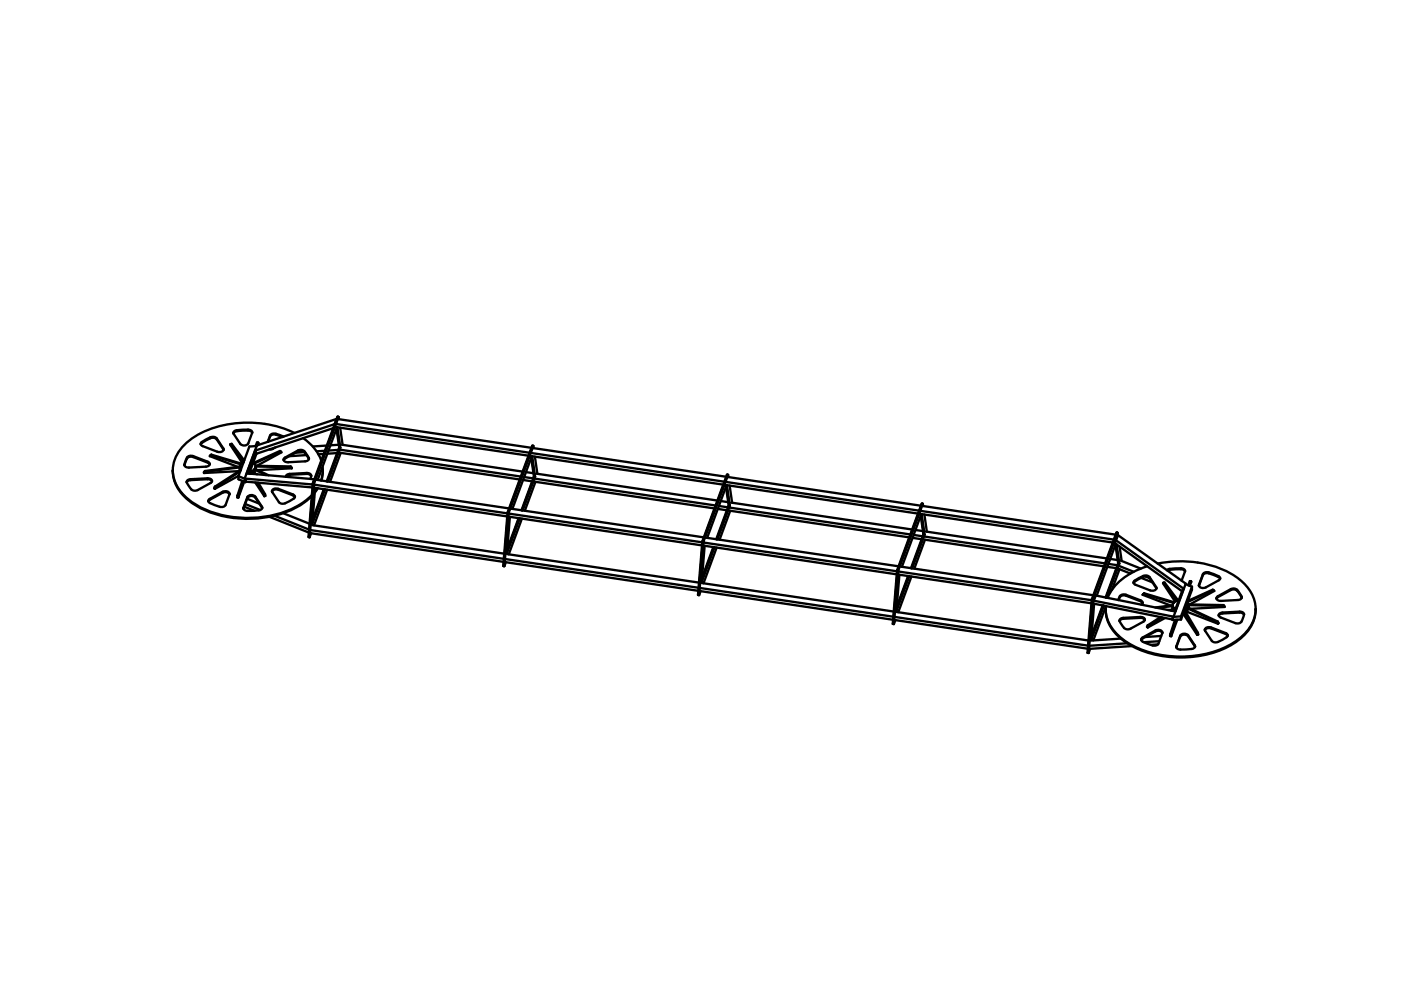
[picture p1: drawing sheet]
<svg xmlns="http://www.w3.org/2000/svg" width="297mm" height="210mm" viewBox="0 0 297 210" stroke-linecap="round" stroke-linejoin="round" font-family="sans-serif">
<path d="M151.6 113.9h.1" fill="none" stroke="#000" stroke-width=".21"/>
<g fill="#fff">
<path d="M234.4 128.5l11.7 2.3-2.8 1.8-.1 .3 .1 .1 3.7-2 1.5 .3 .3-.5 1.6-.1v.6l-1.8 .2v-.7v.7l.5-.1-1 3.1v.4h.2l1.3-3.5 .8-.1 .5-1.2 2.9 4.5 .3-.1-.1-.3-2.5-4.3 .2-.2 6.5 2.5 .2-.1-.2-.3-5.8-2.7 7.2-.4v-.2l-.2-.2-7.2-.1 5.3-2.9-.4-.3-5.3 2.4 .9-2.4v-.6l-.4-.2 .2-1h-.2l-.4 .9-.5-.3v-.1l-.9-.6 .8-2a.98 .98 0 0 0-1.4-.6l-1.9 .1-.6 .3-1.9-1.4a22.8 22.8 0 0 1 16.8 2.9 8.3 8.3 0 0 1 3.9 6.8 9.1 9.1 0 0 1-5.3 7.4 22.9 22.9 0 0 1-22.3-.7 8.4 8.4 0 0 1-4.2-6.8v-.5l-2.6 7.2 5.8-.4a7.9 7.9 0 0 1-3.2-6.3v.2z" fill-rule="evenodd"/>
<path d="M110.7 110l38.1 5.6-.6 7.9-40.3-6z" fill-rule="evenodd"/>
<path d="M151.9 116.1l38.2 5.7-.6 7.9-40.3-6z" fill-rule="evenodd"/>
<path d="M69.4 103.8l38.1 5.7-.6 7.9-40.3-6z" fill-rule="evenodd"/>
<path d="M193.2 122.2l38.2 5.7-.6 7.9-40.4-6z" fill-rule="evenodd"/>
<path d="M113.5 102.2l38 5.6-2.3 6.1-37.9-5.6z" fill-rule="evenodd"/>
<path d="M72.2 96l38 5.7-2.3 6.1-37.9-5.6z" fill-rule="evenodd"/>
<path d="M196.1 114.4l38 5.7-2.3 6.1-37.9-5.6z" fill-rule="evenodd"/>
<path d="M154.8 108.3l38 5.6-2.3 6.2-37.9-5.7z" fill-rule="evenodd"/>
<path d="M72.1 90.7l40 5.9-1.3 3.4-38.2-5.7z" fill-rule="evenodd"/>
<path d="M113.4 96.8l39.9 6-1.2 3.3-38.2-5.6z" fill-rule="evenodd"/>
<path d="M196 109.1l39.9 5.9-1.2 3.4-38.2-5.7z" fill-rule="evenodd"/>
<path d="M154.7 103l39.9 5.9-1.2 3.4-38.2-5.7z" fill-rule="evenodd"/>
<path d="M113.1 94.5v.5h-.2l41.1 6.1-.4 1-41-6.1 41 6.1-.3 .7-40.7-6.1h.2l-4.2 11.2-.3-.1 40.9 6.1-.3 1.1-41.1-6.1z" fill-rule="evenodd"/>
</g>
<path d="M151.6 113.9h.1" fill="none" stroke="#000" stroke-width=".21"/>
<g fill="#fff">
<path d="M195.7 106.8v.5h-.2l41 6.1-.3 1-41-6.1 41 6.1-.3 .6-40.7-6h.2l-4.2 11.2-.4-.1 41 6.1-.3 1.1-41.1-6.1z" fill-rule="evenodd"/>
<path d="M154.4 100.7v.5l-.2-.1 41 6.1-.3 1.1-41-6.1 41 6.1-.3 .6-40.7-6.1 .2 .1-4.2 11.1h-.4l41 6.1-.3 1-41.1-6.1z" fill-rule="evenodd"/>
</g>
<path d="M151.6 113.9h.1" fill="none" stroke="#000" stroke-width=".21"/>
<g fill="#fff">
<path d="M71.8 88.4l.1 .5h-.2l41 6-.4 1.1-41-6.1 41 6.1-.2 .6-40.8-6h.2l-4.2 11.2-.3-.1 40.9 6.1-.3 1.1-41-6.1z" fill-rule="evenodd"/>
<path d="M107.8 108.9l41.1 6.1-.1 .6-38.6-5.7-2.7 7.3 .6-7.6-.3-.1 2.9 .5-2.8 7.5h-.4l40.7 6-.1 1.1-41-6.1z" fill-rule="evenodd"/>
<path d="M190.4 121.2l41.1 6.1-.1 .6-38.6-5.7-2.7 7.3 .6-7.6-.3-.1 2.8 .4-2.8 7.6-.3-.1 40.7 6.1-.1 1.1-41.1-6.1z" fill-rule="evenodd"/>
<path d="M66.6 102.8l41 6.1-.1 .6-38.6-5.7-2.7 7.3 .6-7.7h-.3l2.9 .4-2.8 7.6-.4-.1 40.7 6.1-.1 1.1-41-6.1z" fill-rule="evenodd"/>
<path d="M149.1 115l41.1 6.1-.1 .7-38.6-5.8-2.7 7.4 .6-7.7h-.3l2.8 .4-2.7 7.6-.4-.1 40.7 6.1-.1 1.1-41-6.1z" fill-rule="evenodd"/>
<path d="M154.1 102.9l.6 .1 .5 3.6h-.2l38.4 5.7-.4 1-38.3-5.7 38.3 5.7-.2 .6-38.1-5.6h.1l-2.2 6.1h-.5l2.6-7.2z" fill-rule="evenodd"/>
<path d="M112.8 96.7l.6 .1 .5 3.7-.2-.1 38.4 5.7-.4 1.1-38.3-5.7 38.3 5.7-.2 .6-38.1-5.7 .1 .1-2.2 6.1-.5-.1 2.7-7.1z" fill-rule="evenodd"/>
<path d="M195.4 109l.6 .1 .5 3.6h-.2l38.4 5.7-.4 1.1-38.3-5.7 38.3 5.7-.2 .6-38.1-5.7h.1l-2.2 6.2-.5-.1 2.6-7.2z" fill-rule="evenodd"/>
<path d="M71.5 90.6l.6 .1 .5 3.6h-.2l38.4 5.7-.4 1-38.3-5.7 38.3 5.7-.2 .7-38.1-5.7h.1l-2.2 6.2-.5-.1 2.7-7.2z" fill-rule="evenodd"/>
<path d="M54.4 96.2l3.3-1 6.6-2.3a9.5 9.5 0 0 1 3.8 4.8l-1.5 3.9-.8-.1 .2-.7-1-.5h.3l.6 .3 .1 .2-4.6-.3 3.6-.2-4.4 .7a.75 .75 0 0 1 .8-.5l-.8 .6-3.6-.3-2.4-1.1 7.2-.4-.2-.4-7.1-.1 5.2-2.9-.3-.3-5.7 2.6z" fill-rule="evenodd"/>
<path d="M237.1 123.5l-1.4 1.6 4.7-3.9-.7 .4 3.5-1.5-1.3 .5 8.7 4.8-7.4-5.3 7.4 5.3-.7 1.9h-.1l-2.9-3.8-.2 .1-.1 .1 2.5 3.8-.2 .2-6.3-1.9-.3 .3 5.9 2.3-3.2 .4-3-.6a.47 .47 0 0 0 .3-.5 .47 .47 0 0 0-.5-.4l-3.1-1.2a1.19 1.19 0 0 0-1.6 1.1l-2.2-.4 2.2 .4-1.4-2.1-.8 1.7 4.8-5.2z" fill-rule="evenodd"/>
<path d="M237 113.5l14.4 10.2-2.6 7.1-16.9-3.4 .4-1.1 16.9 3.3 1.8-4.8-14.4-10.2z" fill-rule="evenodd"/>
<path d="M54.5 94.4l16.9-5.6-.4 1.1-16.9 5.6-1.8 4.9 14.3 1.2-.4 1.1-14.3-1.2z" fill-rule="evenodd"/>
<path d="M107.1 118.5l41 6.1v.7l-41-6.1h.2l-.4 .8z" fill-rule="evenodd"/>
<path d="M189.6 130.8l41.1 6.1-.1 .6-41-6.1 .2 .1-.3 .8z" fill-rule="evenodd"/>
<path d="M65.8 112.4l41 6.1v.6l-41-6.1 .2 .1-.3 .8z" fill-rule="evenodd"/>
<path d="M148.4 124.7l41 6.1-.1 .6-41-6.1h.2l-.3 .9z" fill-rule="evenodd"/>
<path d="M60 108.8a15.3 15.3 0 0 0 6.1-3.6l-.5 5.8z" fill-rule="evenodd"/>
<path d="M54.1 95.5l16.9-5.6-.4 .9-16.2 5.4-.2-.3 .2 .3-1.6 4.2h-.3l1.7-4.7-1.7 4.7h-.2z" fill-rule="evenodd"/>
<path d="M231.7 127.9l.3 .1-.6 7.7 2.6-7.3 .4 .1-2.6 7.3h-.5l6.3-.4 1.4 1-8.1 .5z" fill-rule="evenodd"/>
<path d="M64.3 92.9l6.3-2.1-1.3 3.7-3 .2z" fill-rule="evenodd"/>
<path d="M234.8 120.2l1.9 .3-2.3 6.2-1.9-.4z" fill-rule="evenodd"/>
<path d="M110.9 101.8l1.9 .3-2.2 6.1-2-.3z" fill-rule="evenodd"/>
<path d="M193.5 114l1.9 .3-2.3 6.2-1.9-.3z" fill-rule="evenodd"/>
<path d="M152.2 107.9l1.9 .3-2.2 6.1-2-.3z" fill-rule="evenodd"/>
</g>
<path d="M151.6 113.9h.1" fill="none" stroke="#000" stroke-width=".21"/>
<g fill="#fff">
<path d="M190.7 121.9l1.8 .2-2.4 6.5z"/>
<path d="M108.1 109.6l1.8 .3-2.3 6.4z"/>
<path d="M149.4 115.7l1.8 .3-2.3 6.5z"/>
<path d="M232 128l1.8 .4-2.4 6.3z"/>
<path d="M71.3 90.9l.5 3.4-1.7 .1z"/>
<path d="M112.6 97.1l.5 3.2-1.6-.2z"/>
<path d="M195.2 109.3l.5 3.3-1.6-.2z"/>
<path d="M236.5 115.5l.5 3.2-1.6-.2z"/>
<path d="M153.9 103.2l.5 3.3-1.6-.3z"/>
<path d="M236.6 114.6l14.4 10.2-1.8 4.8h-.2l1.8-4.7-.2 .5-14.3-10.3z" fill-rule="evenodd"/>
<path d="M231.9 127.4l16.9 3.4-.3 .5-16.8-3.4z" fill-rule="evenodd"/>
<path d="M251.4 123.8l1.3 .6-2.3 6.3-1.6 .1z" fill-rule="evenodd"/>
<path d="M69.4 96.2l2.1-.1-2.2 5.9-1.2-.1 .3-1.2v-1.8z" fill-rule="evenodd"/>
<path d="M237.4 115.9l5.8 4.2-1.3 .5-4.1-1.7z" fill-rule="evenodd"/>
<path d="M52.9 94.7l1.5-.1-2.5 6.9-1.3-.5z" fill-rule="evenodd"/>
<path d="M258 126.5l2.9-1.6a1.34 1.34 0 0 1 1.9 .9l.4 .7a.58 .58 0 0 1-.1 .6 .58 .58 0 0 1-.6 .1l-3.6 .2a.68 .68 0 0 1-1-.7z" fill-rule="evenodd"/>
<path d="M60.3 97.1l2.9-1.6a1.34 1.34 0 0 1 1.8 .9l.5 .7a.58 .58 0 0 1-.2 .6 .58 .58 0 0 1-.6 .1l-3.6 .2a.68 .68 0 0 1-.9-.7z" fill-rule="evenodd"/>
<path d="M39.8 96.9l.9-.3 3.3 1.3a.5 .5 0 0 1 .5 .5 .5 .5 0 0 1-.6 .5l-3.8 .2a.69 .69 0 0 1-.8-.2 .69 .69 0 0 1-.1-.8z" fill-rule="evenodd"/>
<path d="M39.8 101.8l.6-.2 3.6-.2a.65 .65 0 0 1 .7 .1 .65 .65 0 0 1 .2 .7l-3 1.7a1.34 1.34 0 0 1-1.9-.8l-.4-.9z" fill-rule="evenodd"/>
<path d="M237.6 131.2l.6-.2 3.6-.2a.65 .65 0 0 1 .7 .1 .65 .65 0 0 1 .2 .7l-3 1.7a1.34 1.34 0 0 1-1.9-.8l-.4-.9z" fill-rule="evenodd"/>
<path d="M258.6 130.1l.6-.2 3.6-.2a.82 .82 0 0 1 .9 .4 .82 .82 0 0 1-.2 1 1.16 1.16 0 0 1-1.6 1l-3.3-1.3-.2-.4z" fill-rule="evenodd"/>
<path d="M240.4 123.2l.2-.1a4.9 4.9 0 0 1 2.5-1.1l.6 .4 1.4 2.1a.57 .57 0 0 1-.1 .6 .57 .57 0 0 1-.6 .2l-.6-.1-3-1.2-.5-.4z" fill-rule="evenodd"/>
<path d="M42.7 93.8l.1-.1a4.9 4.9 0 0 1 2.6-1.1l.5 .4 1.4 2.1a.57 .57 0 0 1 0 .6 .57 .57 0 0 1-.7 .2l-.5-.1-3.1-1.2-.4-.4z" fill-rule="evenodd"/>
<path d="M242.1 135.3l2.9-1.6a.86 .86 0 0 1 .9-.2 .86 .86 0 0 1 .5 .7l-.6 1.7a1.13 1.13 0 0 1-1.8 .8l-.4-.1a2.55 2.55 0 0 1-1.7-.9z" fill-rule="evenodd"/>
<path d="M255.1 121.6l.2-.1a3.1 3.1 0 0 1 2.6 .5 .8 .8 0 0 1 .8 .7l-.3 .3-2.7 1.5a.91 .91 0 0 1-1.5-.5z" fill-rule="evenodd"/>
<path d="M255.7 133.2l.5-.2h.6l3.1 1.2 .4 .3v.3a4.6 4.6 0 0 1-2.8 1.4l-.6-.3-1.4-2.2-.1-.2z" fill-rule="evenodd"/>
<path d="M57.9 103.8l.5-.2h.6l3.1 1.2 .4 .3v.3a4.6 4.6 0 0 1-2.8 1.4l-.6-.3-1.4-2.2v-.2z" fill-rule="evenodd"/>
<path d="M52.6 105.2l.6-.2 .8 .2 1.5 2.2a.55 .55 0 0 1 0 .6 .55 .55 0 0 1-.6 .2l-.7 .1a4.4 4.4 0 0 1-2.5-.3l-.1-.4z" fill-rule="evenodd"/>
<path d="M44.3 105.9l2.9-1.6a.86 .86 0 0 1 .9-.2 .86 .86 0 0 1 .5 .7l-.8 2.3a1.51 1.51 0 0 1-2.1 .1l-1.3-.6-.2-.3z" fill-rule="evenodd"/>
<path d="M250.3 134.6l.7-.2 .8 .2 1.5 2.2 .1 .3a2.37 2.37 0 0 1-2.2 .6h-.9a.61 .61 0 0 1-.7 0 .61 .61 0 0 1-.2-.7z" fill-rule="evenodd"/>
<path d="M49.7 91.4l.2-.1a8.5 8.5 0 0 1 3.3 0l.3 .5-.9 2.2a1.11 1.11 0 0 1-1.7 .1l-1.4-2.2z" fill-rule="evenodd"/>
<path d="M51.9 101.5l14.3 1.2 .1 .7-14.2-1.3z" fill-rule="evenodd"/>
<path d="M250.3 134.8l.7-.2 .8 .2 1.5 2.3a.61 .61 0 0 1-.7 .5 5.6 5.6 0 0 1-3.1-.2l-.1-.2z" fill-rule="evenodd"/>
<path d="M49.6 91.7a7.1 7.1 0 0 1 3.6-.3l.3 .4-.9 2.2a1.11 1.11 0 0 1-1.7 .1l-1.4-2.2z" fill-rule="evenodd"/>
<path d="M44.3 106.1l2.9-1.6a.96 .96 0 0 1 1.4 .3l-.8 2.3a1.51 1.51 0 0 1-2.1 .1l-1.3-.6-.2-.3z" fill-rule="evenodd"/>
<path d="M255.1 121.8l.2-.1a3.1 3.1 0 0 1 2.6 .5l.7 .4-.1 .3-2.8 1.6a.96 .96 0 0 1-1.5-.3z" fill-rule="evenodd"/>
<path d="M42.6 94l.2-.1a4.9 4.9 0 0 1 2.6-1.1l.5 .4 1.4 2.1a.79 .79 0 0 1-1.2 .5l-3.1-1.2-.4-.2z" fill-rule="evenodd"/>
<path d="M255.5 133.5l.7-.3h.6l3.3 1.3 .2 .3-.2 .3a4.9 4.9 0 0 1-2.6 1.1l-.6-.3-1.4-2.2z" fill-rule="evenodd"/>
<path d="M57.8 104.1l.7-.3h.5l3.3 1.3 .2 .3-.2 .3a4.9 4.9 0 0 1-2.6 1.1l-.6-.3-1.4-2.2z" fill-rule="evenodd"/>
<path d="M258.1 126.7l2.8-1.6a1.34 1.34 0 0 1 1.9 .9l.5 .7-.5 .5-3.9 .2a.71 .71 0 0 1-.9-.6z" fill-rule="evenodd"/>
<path d="M237.5 131.5l.7-.3 3.6-.2a.71 .71 0 0 1 .9 .6l-3 1.7a1.34 1.34 0 0 1-1.9-.8l-.4-.8z" fill-rule="evenodd"/>
<path d="M39.7 102.1l.7-.3 3.6-.2a.71 .71 0 0 1 .9 .6l-3 1.7a1.34 1.34 0 0 1-1.9-.8l-.4-.8z" fill-rule="evenodd"/>
<path d="M258.5 130.4l.7-.3 3.6-.2a.72 .72 0 0 1 .9 .3 .72 .72 0 0 1-.2 .9 1.16 1.16 0 0 1-1.6 1l-3.1-1.2-.3-.2z" fill-rule="evenodd"/>
<path d="M39.8 97.1l.6-.3 .6 .1 3 1.2 .5 .4-.3 .3-.5 .1-3.6 .2a.72 .72 0 0 1-.9-.3 .72 .72 0 0 1 .1-.9z" fill-rule="evenodd"/>
<path d="M58.2 109.3l1.8-.5 5.6 2.2-.1 1.3z" fill-rule="evenodd"/>
<path d="M240.4 123.4l1.6-.9 2.3 1 .8 1.2a.79 .79 0 0 1-1.3 .5l-3-1.2-.4-.2z" fill-rule="evenodd"/>
<path d="M236.7 115.4l.7 .5 .4 3-.2-.1 4.3 1.8-1.5 .6-3.2-1.3 .1-.4z" fill-rule="evenodd"/>
<path d="M234.4 129.2a9.1 9.1 0 0 0 5.3 7.4 22.9 22.9 0 0 0 22.4-.7 8.7 8.7 0 0 0 4.1-6.7 8.3 8.3 0 0 1-4.3 7 22.2 22.2 0 0 1-23.9-.5 8.1 8.1 0 0 1-3.6-6.5z" fill-rule="evenodd"/>
<path d="M236.9 113l.1 .5-.7 1.6 .3 .2-4.1 11h-.2l-.6 1.5v-.7z" fill-rule="evenodd"/>
<path d="M60.3 97.3l1-.6 3.7-.2 .2 .2a.59 .59 0 0 1 .2 .8 .59 .59 0 0 1-.7 .3l-3.6 .2a.71 .71 0 0 1-.9-.6z" fill-rule="evenodd"/>
<path d="M67.4 103.5l1.3 .2-2.4 6.5 .4-5.7z" fill-rule="evenodd"/>
<path d="M36.6 99.8a8.9 8.9 0 0 0 4.9 7.2 22.7 22.7 0 0 0 22.8-.5l1.8-1.5v.2a19.2 19.2 0 0 1-12.6 4.8 20.3 20.3 0 0 1-14.2-4.5 7.7 7.7 0 0 1-2.7-5.7z" fill-rule="evenodd"/>
<path d="M230.9 136.9l8.1-.5 1 .6-9.1 .6z" fill-rule="evenodd"/>
<path d="M57.1 109.6l1.1-.3 7.3 3v.6z" fill-rule="evenodd"/>
<path d="M247.5 121l.5-.2a5.6 5.6 0 0 1 3.1 .2l.1 .2-.7 1.9z" fill-rule="evenodd"/>
<path d="M237.4 120.7l2.3 .9-2 1.4-2 2.1z" fill-rule="evenodd"/>
<path d="M237.6 126.5l.6-.3 .5 .1 3.1 1.2 .4 .4-.2 .3-4.9-1z" fill-rule="evenodd"/>
<path d="M237.2 119.9l3.2 1.3-.7 .4-2.6-1 .3 .1-1.7 4.4-.8 1.7-.2-.1z" fill-rule="evenodd"/>
<path d="M242.1 135.5l.7-.4 3.4-.3-.4 1.1-3.3 .3-.5-.4z" fill-rule="evenodd"/>
<path d="M52.4 105.7l2.6 1.1 .6 .9-.1 .2-.3 .2-3.2-1.2z" fill-rule="evenodd"/>
<path d="M54.2 98.9l7.4 .2 .2 .2-7.2 .4-.4-.2z" fill-rule="evenodd"/>
<path d="M252 128.3l7.4 .2 .2 .2-7.2 .4-.4-.2z" fill-rule="evenodd"/>
<path d="M60.8 100.9l.6-.2 3.6-.2a.68 .68 0 0 1 .8 .2 .68 .68 0 0 1 0 .8l-5.2-.4z" fill-rule="evenodd"/>
<path d="M251.7 128.9l6.4 3 .1 .3-6.5-2.5z" fill-rule="evenodd"/>
<path d="M53.9 98.3l5.6-2.6 .2 .2-5.2 2.9h-.3z" fill-rule="evenodd"/>
<path d="M251.8 127.6l5.5-2.5 .2 .2-5.3 2.9h-.2z" fill-rule="evenodd"/>
<path d="M44.5 96.7l.2-.2 6.3 1.9-.2 .6 .3 .5 .5-1.5-.5 .4-.3 .5-.4 .1h.4h-.4z" fill-rule="evenodd"/>
<path d="M242.8 135.1l2.2-1.2a.96 .96 0 0 1 1.4 .3l-.2 .6z" fill-rule="evenodd"/>
<path d="M66.3 94.7l3-.2-.4 1.1-1.8 .1z" fill-rule="evenodd"/>
<path d="M45.7 103.3l5.2-3.3-.3 .9-5 2.7z" fill-rule="evenodd"/>
<path d="M57.4 92.4a1.94 1.94 0 0 1 2.1 .1l.4 .2-3.1 1z" fill-rule="evenodd"/>
<path d="M70.1 94.4l1.7-.1 .1 .6-.2 .5-2.1 .1z" fill-rule="evenodd"/>
<path d="M194.1 112.4l1.6 .2 .1 .7-.2 .4-1.9-.3z" fill-rule="evenodd"/>
<path d="M111.5 100.1l1.6 .2 .1 .7-.1 .4-2-.3z" fill-rule="evenodd"/>
<path d="M235.4 118.5l1.6 .2 .1 .7-.2 .4-1.9-.2z" fill-rule="evenodd"/>
<path d="M152.8 106.2l1.6 .3 .1 .7-.2 .4-1.9-.3z" fill-rule="evenodd"/>
<path d="M242.3 126.1l.2-.2 6.3 1.9a.83 .83 0 0 0 .4 1.3l.7-1.8-.6 .1a1 1 0 0 0-.7 1h-.4h.4h-.4z" fill-rule="evenodd"/>
<path d="M236.8 112.9l.1 .1-5.2 14.1h-.1z" fill-rule="evenodd"/>
<path d="M154.2 100.7h.2l-5.2 14.1h-.2z" fill-rule="evenodd"/>
</g>
<path d="M151.6 113.9h.1" fill="none" stroke="#000" stroke-width=".21"/>
<path d="M154.1 100.6l.1 .1-5.2 14.1h-.1z" fill-rule="evenodd" fill="#fff"/>
<path d="M151.6 113.9h.1" fill="none" stroke="#000" stroke-width=".21"/>
<g fill="#fff">
<path d="M230.9 137.6h.2l-.3 .8z"/>
<path d="M247.6 129.3h.9l-.3 .1z"/>
<path d="M72 94.9l-2.6 7.2z"/>
<path d="M68.8 103.7l-2.6 6.9z"/>
<path d="M71.4 88.8l-.4 1.1z"/>
<path d="M71.5 88.4h.2l-5.3 14.1h-.1z" fill-rule="evenodd"/>
<path d="M71.7 88.4h.1l-5.2 14.2-.2-.1z" fill-rule="evenodd"/>
<path d="M236.7 112.9h.1l-5.2 14.2h-.1z" fill-rule="evenodd"/>
<path d="M112.8 94.5h.2l-5.3 14.2h-.1z" fill-rule="evenodd"/>
<path d="M195.5 106.8h.2l-5.3 14.2h-.1z" fill-rule="evenodd"/>
<path d="M195.4 106.8h.1l-5.2 14.2-.1-.1z" fill-rule="evenodd"/>
<path d="M113 94.5h.1l-5.2 14.2h-.2z" fill-rule="evenodd"/>
<path d="M52.6 105.4l.6-.2 .8 .2 1 1.4-2.6-1.1z" fill-rule="evenodd"/>
<path d="M61.3 96.7l1.4-.7 1.8-.1 .5 .6z" fill-rule="evenodd"/>
<path d="M52 106.9l3.2 1.2-1.3 .2-2.1-.9z" fill-rule="evenodd"/>
<path d="M242.5 136.2l3.3-.3-.3 .7a4.2 4.2 0 0 1-3-.4z" fill-rule="evenodd"/>
<path d="M245.5 128.9l3.1-.4v.7l-.1 .1h-.9z" fill-rule="evenodd"/>
<path d="M252.7 124.4v.6l-2.3 6.3v-.6z" fill-rule="evenodd"/>
<path d="M251 129.6l2.7 4.6 .1 .4-2.9-4.5z" fill-rule="evenodd"/>
<path d="M231.5 127.1h.1l-.9 11.3h-.1z" fill-rule="evenodd"/>
<path d="M231.6 127.1h.1l-.9 11.3h-.1z" fill-rule="evenodd"/>
<path d="M149 114.8h.2l-1 11.4h-.1z" fill-rule="evenodd"/>
<path d="M148.9 114.8h.1l-.9 11.4-.1-.1z" fill-rule="evenodd"/>
<path d="M66.4 102.5l.2 .1-.9 11.3h-.2z" fill-rule="evenodd"/>
<path d="M66.3 102.5h.1l-.9 11.4-.1-.1z" fill-rule="evenodd"/>
<path d="M107.6 108.7h.1l-.9 11.3h-.1z" fill-rule="evenodd"/>
<path d="M190.3 121h.1l-.9 11.3h-.1z" fill-rule="evenodd"/>
<path d="M190.2 120.9l.1 .1-.9 11.3h-.1z" fill-rule="evenodd"/>
<path d="M107.7 108.7h.2l-1 11.3h-.1z" fill-rule="evenodd"/>
<path d="M68.4 98.9v1.3l-.3 1.7-.8-.1z" fill-rule="evenodd"/>
<path d="M69.6 95.5l2.1-.1-.2 .7-2.1 .1z" fill-rule="evenodd"/>
<path d="M246.7 123.6l2.8 3.8-.4 .1-2.5-3.8z" fill-rule="evenodd"/>
<path d="M48.9 94.2l2.8 3.7-.1 .1-.2 .1-2.6-3.8z" fill-rule="evenodd"/>
<path d="M251.1 129.3l2.9 4.9h-.3l-2.7-4.6z" fill-rule="evenodd"/>
<path d="M243.5 132.7l2.8-1.8 .7 .1-3.7 2z" fill-rule="evenodd"/>
<path d="M251.8 128.8l6.4 3-.1 .1-6.4-3z" fill-rule="evenodd"/>
<path d="M111.1 101.1l2 .3-.3 .7-1.9-.3z" fill-rule="evenodd"/>
<path d="M193.7 113.4l1.9 .3-.2 .6-1.9-.3z" fill-rule="evenodd"/>
<path d="M235 119.6l1.9 .2-.2 .7-1.9-.3z" fill-rule="evenodd"/>
<path d="M152.4 107.3l1.9 .3-.2 .6-1.9-.3z" fill-rule="evenodd"/>
<path d="M45.6 103.2l5.4-3.6-.1 .4 .1-.4-5.3 3.7 5.2-3.3-5.2 3.3z" fill-rule="evenodd"/>
<path d="M43.4 99.9l7-.9h.4l.1 .1-7.4 .9z" fill-rule="evenodd"/>
<path d="M53.7 98.1l.2 .2a.87 .87 0 0 1 .3 .9 .87 .87 0 0 1-.7 .6l-.5 .2z" fill-rule="evenodd"/>
<path d="M54.2 98.8l7.4 .1v.2l-7.4-.2z" fill-rule="evenodd"/>
<path d="M252 128.2l7.4 .1v.2l-7.4-.2z" fill-rule="evenodd"/>
<path d="M53.9 99.6l2.5 1.1-1.9-.1-.6-.3z" fill-rule="evenodd"/>
<path d="M44.8 96.4l6.4 1.9-.2 .1-6.3-1.9z" fill-rule="evenodd"/>
<path d="M242.6 125.8l6.3 1.9-.1 .1-6.3-1.9z" fill-rule="evenodd"/>
<path d="M242 122.5l.8-.3 .9 .4 .6 .9z" fill-rule="evenodd"/>
<path d="M53.7 98.2l5.7-2.6 .1 .1-5.6 2.6z" fill-rule="evenodd"/>
<path d="M246.7 123.6l.2-.1 2.9 3.8-.3 .1z" fill-rule="evenodd"/>
<path d="M251.8 127.4l5.3-2.4 .2 .1-5.5 2.5z" fill-rule="evenodd"/>
<path d="M39.8 96.9l.6-.3 .6 .1 3 1.2 .4 .3 .1 .3-.5-.4-3-1.2a1.16 1.16 0 0 0-1.7 1l-.2 .8a2.4 2.4 0 0 1 .7-1.8z" fill-rule="evenodd"/>
<path d="M258 126.5l2.9-1.6a1.34 1.34 0 0 1 1.9 .9l.5 .9a2.98 2.98 0 0 0-1.6-1.7l-.8 .1-2.7 1.5-.3 .3z" fill-rule="evenodd"/>
<path d="M60.3 97.1l2.9-1.6a1.34 1.34 0 0 1 1.8 .9l.5 .9-.5-.8a1.39 1.39 0 0 0-2.3-.5l-2.3 1.2-.3 .3z" fill-rule="evenodd"/>
<path d="M258.6 130.1l.6-.2 3.6-.2a.66 .66 0 0 1 .9 .6 .91 .91 0 0 0-.9-.4l-3.6 .2-.5 .1-.3 .3z" fill-rule="evenodd"/>
<path d="M39.8 101.8l.6-.2 3.6-.2a.7 .7 0 0 1 .9 .7 .91 .91 0 0 0-.9-.5l-3.6 .2-.5 .1-.3 .4z" fill-rule="evenodd"/>
<path d="M237.6 131.2l.6-.2 3.6-.2a.7 .7 0 0 1 .9 .7 .91 .91 0 0 0-.9-.5l-3.6 .2-.6 .1-.2 .4z" fill-rule="evenodd"/>
<path d="M60.8 100.7l.6-.2 3.6-.2a.66 .66 0 0 1 1 .6l-1-.4a.91 .91 0 0 1 1 .4l-4.6-.2 3.6-.2-4.4 .6 .8-.4-.8 .4z" fill-rule="evenodd"/>
<path d="M48.9 94.2l.2-.1 2.7 3.5-.1 .3z" fill-rule="evenodd"/>
<path d="M237.6 126.3l.6-.3 .5 .1 3.1 1.2 .4 .3v.3l-.4-.4 .4 .4-3.5-1.6 3.1 1.2-4.4-.9 .3-.3 .8-.1 .2 .1-1.6 .9 .3-.6-.3 .6z" fill-rule="evenodd"/>
<path d="M51.8 107.4l2.1 .9a2.34 2.34 0 0 1-2.3-.4z" fill-rule="evenodd"/>
<path d="M50.6 101l1.3 .5 .2 .7v-.6v.6l-1.5-.6z" fill-rule="evenodd"/>
<path d="M42.7 93.8l.1-.1a4.9 4.9 0 0 1 2.6-1.1l.5 .4 1.4 2.1 .1 .3-1.5-2.2a1.54 1.54 0 0 0-2.1 .1l-1.2 .9z" fill-rule="evenodd"/>
<path d="M255.7 133.2l.5-.2h.6l3.1 1.2 .4 .3v.3l-.4-.4-3.4-1.2-.8 .1-.2 .3z" fill-rule="evenodd"/>
<path d="M57.9 103.8l.5-.2h.6l3.1 1.2 .4 .3v.3l-.4-.4-3.4-1.2-.8 .1-.2 .3z" fill-rule="evenodd"/>
<path d="M240.4 123.2l.2-.1a4.9 4.9 0 0 1 2.5-1.1l.6 .4 1.4 2.1 .1 .3-1.5-2.2a1.66 1.66 0 0 0-2.1 .1l-1.3 .9z" fill-rule="evenodd"/>
<path d="M237.2 119.5h.1l-2.6 7.2h-.2z" fill-rule="evenodd"/>
<path d="M237.1 119.4l.1 .1-2.7 7.2h-.1z" fill-rule="evenodd"/>
<path d="M71.9 94.9h.1l-2.6 7.2-.1-.1z" fill-rule="evenodd"/>
<path d="M154.6 107.2h.1l-2.6 7.2-.1-.1z" fill-rule="evenodd"/>
<path d="M154.5 107.2h.1l-2.6 7.1h-.1z" fill-rule="evenodd"/>
<path d="M72 94.9h.2l-2.7 7.2h-.1z" fill-rule="evenodd"/>
<path d="M195.9 113.3h.1l-2.6 7.2h-.1z" fill-rule="evenodd"/>
<path d="M113.2 101h.1l-2.6 7.2h-.1z" fill-rule="evenodd"/>
<path d="M195.8 113.3h.1l-2.6 7.2h-.2z" fill-rule="evenodd"/>
<path d="M113.3 101l.2 .1-2.7 7.1h-.1z" fill-rule="evenodd"/>
<path d="M67.1 95.7l1.8-.1-.3 .6-1.1 .1z" fill-rule="evenodd"/>
<path d="M151.4 116h.1l-2.7 7.4v-.5z" fill-rule="evenodd"/>
<path d="M68.8 103.7l.1 .1-2.7 7.3v-.4v.4l2.6-7.4-2.6 7z" fill-rule="evenodd"/>
<path d="M192.7 122.2h.1l-2.7 7.3v-.4z" fill-rule="evenodd"/>
<path d="M110.1 109.9h.1l-2.7 7.3v-.4z" fill-rule="evenodd"/>
<path d="M233.9 128.4h.1l-2.6 7.3v-.5z" fill-rule="evenodd"/>
<path d="M255.1 121.6l.2-.1a3.1 3.1 0 0 1 2.6 .5 .8 .8 0 0 1 .8 .7l-.4-.3 .4 .3-2.4-1.1 2 .8-3.3-.5 .5-.3h.8l-2.1 2.6 .8-2.3-.8 2.3z" fill-rule="evenodd"/>
<path d="M242.1 135.3l2.9-1.6a.94 .94 0 0 1 1.4 .5l-.3-.3-.9-.1-3 1.6-.3 .3z" fill-rule="evenodd"/>
<path d="M44.3 105.9l2.9-1.6a.94 .94 0 0 1 1.5 .5l-.3-.3-.9-.1-3 1.6-.3 .3z" fill-rule="evenodd"/>
<path d="M151.2 116h.2l-2.6 6.9 .1-.4z" fill-rule="evenodd"/>
<path d="M109.9 109.9h.2l-2.6 6.9 .1-.5z" fill-rule="evenodd"/>
<path d="M192.5 122.1l.2 .1-2.6 6.9v-.5z" fill-rule="evenodd"/>
<path d="M68.7 103.7h.1l-2.6 6.9 .1-.4z" fill-rule="evenodd"/>
<path d="M233.8 128.4h.1l-2.5 6.8v-.5z" fill-rule="evenodd"/>
<path d="M51.4 101.9l.2 .1-1 3.1h-.3z" fill-rule="evenodd"/>
<path d="M249.1 131.4h.3l-1 3.1h-.3z" fill-rule="evenodd"/>
<path d="M52.6 105.2l.6-.2 .8 .2 1.5 2.2 .1 .3-1.5-2.2 .9 1.3-2.6-1.2a1.11 1.11 0 0 1 1.7-.1l-1.7 .2v-.1l-.8 2.3z" fill-rule="evenodd"/>
<path d="M250.3 134.6l.7-.2 .8 .2 1.5 2.2 .1 .3-1.5-2.2 1.4 2.1-3.1-2a1.11 1.11 0 0 1 1.7-.1l-2.5 2.3 .8-2.2-.8 2.3z" fill-rule="evenodd"/>
<path d="M49.7 91.4l.2-.1a8.5 8.5 0 0 1 3.3 0l.3 .5-.1-.2a5.7 5.7 0 0 0-3.5-.1l-.4 .4z" fill-rule="evenodd"/>
<path d="M247.4 120.9a6.7 6.7 0 0 1 3.6-.2l.2 .5-.1-.2a5.6 5.6 0 0 0-3.1-.2z" fill-rule="evenodd"/>
<path d="M67.5 96.3l1.1-.1-.5 1.5z" fill-rule="evenodd"/>
<path d="M54.1 102.3h.4l1.5 2.9z" fill-rule="evenodd"/>
<path d="M54.5 102.3l.3 .1 1.4 2.4h-.2z" fill-rule="evenodd"/>
<path d="M243.3 132.6l2.8-1.8 .2 .1-2.8 1.8z" fill-rule="evenodd"/>
<path d="M57.4 92.2l.1-.1a3.1 3.1 0 0 1 2.6 .5l-.2 .1a2.49 2.49 0 0 0-2.5-.3l-.6 1.3z" fill-rule="evenodd"/>
<path d="M251.7 127.7a.88 .88 0 0 1 .3 1 .88 .88 0 0 1-.8 .6z" fill-rule="evenodd"/>
<path d="M245 128.8l3.2-.4h.4v.1l-3.1 .4z" fill-rule="evenodd"/>
<path d="M54.1 99.4l2.9 1.4-.6-.1-2.5-1.1z" fill-rule="evenodd"/>
<path d="M71.5 90.6l.7 4.3h-.2z" fill-rule="evenodd"/>
<path d="M154.1 102.9l.6 4.3h-.1z" fill-rule="evenodd"/>
<path d="M112.8 96.7l.7 4.4-.2-.1z" fill-rule="evenodd"/>
<path d="M195.4 109l.6 4.3h-.1z" fill-rule="evenodd"/>
<path d="M236.6 115.3l.7 4.2-.6-4.1 .6 4.1h-.1l-.6-4.2 .1 .1z" fill-rule="evenodd"/>
<path d="M154 103l.6 4.2h-.1l-.1-.7-.5-3.3z" fill-rule="evenodd"/>
<path d="M112.7 96.8l.6 4.2h-.1l-.1-.7-.5-3.2z" fill-rule="evenodd"/>
<path d="M195.3 109.1l.6 4.2h-.1l-.1-.7-.5-3.3z" fill-rule="evenodd"/>
<path d="M236.6 115.3l.6 4.2-.1-.1z" fill-rule="evenodd"/>
<path d="M249.4 131.4h.2l-1.3 3.5z" fill-rule="evenodd"/>
<path d="M71.4 90.7l.6 4.2h-.1l-.6-4z" fill-rule="evenodd"/>
<path d="M51.6 102l.2 .1-1.3 3.4z" fill-rule="evenodd"/>
<path d="M62.7 96a1.38 1.38 0 0 1 1.8-.1z" fill-rule="evenodd"/>
<path d="M244 136.7l1.5-.1-.8 .3z" fill-rule="evenodd"/>
<path d="M252.3 123.2h.2l-.4 1-.2-.1z" fill-rule="evenodd"/>
<path d="M54.5 93.8h.2l-.3 .8h-.2z" fill-rule="evenodd"/>
<path d="M66.8 103.4l.5 .1-.5 .7z" fill-rule="evenodd"/>
<path d="M248.5 129.5l.6-.4-.1 .5z" fill-rule="evenodd"/>
<path d="M53 100a1.37 1.37 0 0 0 1.2-1v.5l-.4 .4-.4 .1-.1-.1h-.2v.2l-.2 .1z" fill-rule="evenodd"/>
<path d="M248.2 129.4l.8-.4 .1 .1-.6 .4z" fill-rule="evenodd"/>
<path d="M53.1 99.9h.2l.4 .6h-.3z" fill-rule="evenodd"/>
<path d="M251.2 129.3a1.17 1.17 0 0 0 .8-.9v.5h-.3v.2l-.5 .3z" fill-rule="evenodd"/>
<path d="M67.3 103.5h.1l-.7 1z" fill-rule="evenodd"/>
<path d="M252.5 123.2l-.2 1h-.2z" fill-rule="evenodd"/>
<path d="M71.7 88.4l-5.3 14.1-.9 11.4 .9-11.4z" fill-rule="evenodd"/>
<path d="M50.3 105.1h.3l-.1 .4h-.2z" fill-rule="evenodd"/>
<path d="M248.1 134.5h.3l-.1 .4h-.2z" fill-rule="evenodd"/>
<path d="M242.8 122.2l.6 .1 .3 .3z" fill-rule="evenodd"/>
<path d="M56 104.8h.2l.1 .3-.3 .1z" fill-rule="evenodd"/>
<path d="M253.7 134.2h.3l.1 .3-.3 .1z" fill-rule="evenodd"/>
<path d="M53.4 100l.5-.3v.2l-.2 .2-.2 .1z" fill-rule="evenodd"/>
<path d="M251.2 129.4l.5-.3v.2l-.3 .2-.1 .1z" fill-rule="evenodd"/>
<path d="M57.2 95.3l1.2-.4-.7 .3z" fill-rule="evenodd"/>
<path d="M243.3 132.6l.2 .1-.2 .3-.1-.1z" fill-rule="evenodd"/>
<path d="M45.6 103.2l.1 .1-.1 .3-.2-.1z" fill-rule="evenodd"/>
<path d="M251.3 129.6l.4-.3-.2 .4-.1 .1z" fill-rule="evenodd"/>
<path d="M53.5 100.2l.4-.3-.1 .4-.2 .1z" fill-rule="evenodd"/>
<path d="M53.7 100.5l.2-.2 .6 .3z" fill-rule="evenodd"/>
<path d="M258.2 131.8l.2 .3-.2 .1-.1-.3z" fill-rule="evenodd"/>
<path d="M68.4 99.8l-.1 1.3-.2 .8z" fill-rule="evenodd"/>
<path d="M248.6 128.4l.2 .4 .4 .3v.2l-.1-.2v.2v-.2l-.4-.2z" fill-rule="evenodd"/>
<path d="M251.4 129.8l.3-.3-.1 .3-.1 .1z" fill-rule="evenodd"/>
<path d="M53.6 100.4l.3-.3-.1 .3z" fill-rule="evenodd"/>
<path d="M54.7 93.8l-.1 .6h-.1z" fill-rule="evenodd"/>
<path d="M50.9 99l.1 .6z" fill-rule="evenodd"/>
<path d="M52.9 100.2l.2-.1v.2l-.3 .1z" fill-rule="evenodd"/>
<path d="M43.4 99.9l-.1 .4z" fill-rule="evenodd"/>
<path d="M259.4 128.3l.2 .4z" fill-rule="evenodd"/>
<path d="M61.6 98.9l.2 .4z" fill-rule="evenodd"/>
<path d="M248.6 128.7l.2 .3-.1 .1z" fill-rule="evenodd"/>
<path d="M50.9 99.3l.1 .4z" fill-rule="evenodd"/>
<path d="M52.8 100.4h.3z" fill-rule="evenodd"/>
<path d="M66.6 101.6l-.3 1.2z" fill-rule="evenodd"/>
<path d="M57.2 95.3l.5-.1z" fill-rule="evenodd"/>
<path d="M50.9 99.5v.3z" fill-rule="evenodd"/>
<path d="M248.6 128.9l.1 .3z" fill-rule="evenodd"/>
<path d="M252 128.5v.4z" fill-rule="evenodd"/>
<path d="M54.2 99.1v.4z" fill-rule="evenodd"/>
<path d="M249.1 129.3v.1z" fill-rule="evenodd"/>
<path d="M242.6 125.8l-.3 .3z" fill-rule="evenodd"/>
<path d="M44.8 96.4l-.3 .3z" fill-rule="evenodd"/>
<path d="M54.2 99.3v.2z" fill-rule="evenodd"/>
<path d="M252 128.7v.2z" fill-rule="evenodd"/>
<path d="M54.2 98.8v.3z" fill-rule="evenodd"/>
<path d="M252 128.2v.3z" fill-rule="evenodd"/>
<path d="M51.2 98.3l-.2 .1z" fill-rule="evenodd"/>
<path d="M248.9 127.7l-.1 .1z" fill-rule="evenodd"/>
<path d="M53.7 98.2l.2 .1z" fill-rule="evenodd"/>
<path d="M249.5 127.4l.3-.1z" fill-rule="evenodd"/>
<path d="M266.2 129.1v.2z" fill-rule="evenodd"/>
<path d="M68.4 99.7v.2z" fill-rule="evenodd"/>
<path d="M54.2 99.1v.2z" fill-rule="evenodd"/>
<path d="M252 128.5v.2z" fill-rule="evenodd"/>
<path d="M252 128.7v.2z" fill-rule="evenodd"/>
<path d="M54.2 99.3v.2z" fill-rule="evenodd"/>
</g>
<g fill="none" stroke="#000" stroke-width=".49">
<path d="M36.6 99.9a8.8 8.8 0 0 0 4.8 7.2 22.7 22.7 0 0 0 22.9-.4l1.8-1.5M36.6 99.7a8.8 8.8 0 0 0 4.8 7.2 22.7 22.7 0 0 0 22.9-.4l1.8-1.5M36.6 99.7v.2M36.6 99.8v.1M39.8 96.9l.9-.3 3.3 1.3a.47 .47 0 0 1 .4 .4 .47 .47 0 0 1-.2 .5l-.5 .1-3.6 .2a.71 .71 0 0 1-.8-.2 .71 .71 0 0 1-.1-.8zM42.6 94.2l.2-.3a4.9 4.9 0 0 1 2.6-1.1l.5 .4 1.5 2.2M42.7 93.8l.1-.1a4.9 4.9 0 0 1 2.6-1.1l.5 .4 1.5 2.2a.83 .83 0 0 1-1.3 .6l-3.1-1.2a.48 .48 0 0 1-.3-.8zM43.4 99.9l-.1 .4M43.4 99.9l.1 .1M44.5 98.5l-.5-.4-3-1.2a1.16 1.16 0 0 0-1.7 1l-.2 .8M44.5 96.7l5.9 2.3M44.6 96.6l-.1 .1"/>
<path d="M44.8 96.4l-.1 .1 6.3 1.9M44.8 96.4l-.3 .3M44.8 96.4l6.4 1.9M48.9 94.2l-.1 .1 2.6 3.8M48.9 94.2l.2-.1 2.7 3.5M48.9 94.2l2.8 3.7M49.7 91.4l.2-.1a8.5 8.5 0 0 1 3.3 0l.3 .4-.9 2.3a1.11 1.11 0 0 1-1.7 .1l-1.4-2.2zM50.7 99.9l-7.4 .4M50.8 98.9l-7.4 1M50.8 98.9l.1 .2M50.8 98.9l.3 .6M50.8 98.9v.1"/>
<path d="M50.9 99h.1M50.9 99.1v.6M50.9 99.3l.1 .3M50.9 99.1l-7.4 .9M50.9 99.5l.1 .2M50.9 99.3h.1M50.9 100l-5.2 3.3M51 98.4h.1M51 99.7l-5.4 3.5M51.2 98.3h.1M51.2 98.3l-.2 .1M51.6 98a1.08 1.08 0 0 0-.8 .9"/>
<path d="M53.1 99.9h.2l.4 .6 .2-.2M53.1 99.9v.5M53.1 99.9l.3 .6M53.5 91.8l-.1-.2a5.7 5.7 0 0 0-3.5-.1l-.4 .4M53.7 98.1l.4 .4 .1 .4M53.7 98.2h.1M53.7 98.2l.2 .1M53.9 98.3h.1M53.9 99.9l-.4 .3M53.9 99.7h.1M53.9 99.6l.2-.2 2.9 1.4M53.9 99.6v.7"/>
<path d="M53.9 99.6l2.5 1.1M54.2 98.8h.1M54.2 98.8l7.4 .1M54.2 98.8v.1M54.2 99v.1M54.2 99.3h.1M54.2 99.1h.1M54.2 99.1v.4M54.2 98.9a1.24 1.24 0 0 1-1.2 1.1M54.2 98.9v.6v-.2M54.2 98.9l7.4 .2M54.2 95.7l-1.7 4.7"/>
<path d="M54.2 95.9l.2 .3M54.4 96.2l-1.6 4.2 .3-.1M54.4 94.6l-1.5 .1-2.3 6.3M54.7 93.8l-.1 .6M54.7 93.8h-.2l-.3 .8M54.7 93.8l-.2 .6M57.7 95.2l-.5 .1M58.4 94.9l-.7 .3-.5 .1M59.5 95.7l.2 .2-5.2 2.9M59.5 95.7l-.1-.1-5.7 2.6M59.5 95.7l-5.6 2.6M59.9 92.7a2.49 2.49 0 0 0-2.5-.3l-.6 1.3"/>
<path d="M60.1 92.6a3.1 3.1 0 0 0-2.6-.5l-.2 .3-.5 1.3M60.3 97.1l2.9-1.6a1.34 1.34 0 0 1 1.8 .9l.5 .8a.63 .63 0 0 1-.8 .6l-3.6 .2a.63 .63 0 0 1-.7-.1 .63 .63 0 0 1-.1-.8zM61.6 98.9l.2 .4M61.6 98.9v.2M61.6 99.1l.2 .2M61.8 99.3l-7.2 .4M62.4 91.8a23.2 23.2 0 0 0-20.8 .6 9.1 9.1 0 0 0-5 7.3M64.3 92.9a9.6 9.6 0 0 1 3.8 4.8M64.5 95.9l-1.8 .1M65 96.5l-3.7 .2M65.5 97.3a2.98 2.98 0 0 0-1.6-1.7l-.7 .1-2.8 1.5-.3 .3M68.4 98.9v.8"/>
<path d="M68.4 99.8v.1M68.4 99.9l-.3 2M68.4 99.7l-.3 2.2M68.4 99.7v.2M68.6 96.2l-1.1 .1M68.9 95.6l-1.8 .1M69.3 94.5l-3 .2M70.6 90.8l-16.2 5.4M71 89.9h.1M71 89.9l-16.9 5.6-1.8 4.9 14.3 1.2M71.3 90.6l40.8 6M71.3 89.9l41 6.1"/>
<path d="M71.3 90.9l.6 4M71.4 88.8l-16.9 5.7-2.6 7M71.4 88.8h.1M71.4 90.7l.6 4.2M71.5 90.6l-4.2 11.2M71.5 96.1l-2.1 .1M71.5 90.6l.7 4.3M71.7 88.9l41 6M71.7 88.4l-5.3 14.1 .2 .1M71.7 95.4l-2.1 .1M71.8 88.4h-.3l-5.3 14.3M71.8 88.4l.1 .5"/>
<path d="M71.8 88.4l-5.2 14.2M71.8 94.3l-1.7 .1M71.9 94.9h.1l-2.6 7.2 2.6-7.2M71.9 94.9l-2.6 7.1M72 94.9h.2M72.1 96l38.1 5.7M72.1 95.3l38.3 5.7M72.1 90.7l.5 3.6M72.2 94.9l-2.7 7.2M72.2 96l-2.2 6.2M72.4 94.3l38.4 5.7M112.6 96.7l40.7 6.1"/>
<path d="M112.6 96l41 6.1M112.6 97.1l.6 3.9M112.7 96.8l.6 4.2-2.6 7.2M112.8 96.7l-4.2 11.2M112.8 96.7l.7 4.4M112.9 95l41.1 6.1M113 94.5l-5.3 14.2-.9 11.3M113.1 94.5h-.3l-5.2 14.2M113.1 94.5v.5M113.1 94.5l-5.2 14.2M113.4 96.8l.5 3.7M39.8 101.8l.6-.2 3.6-.2a.6 .6 0 0 1 .8 .2 .6 .6 0 0 1-.2 .8l-2.7 1.5a1.34 1.34 0 0 1-1.9-.8l-.4-.8z"/>
<path d="M43.5 100l-.2 .3M44.3 105.9l2.9-1.6a.92 .92 0 0 1 1.4 .5l-.8 2.3a1.51 1.51 0 0 1-2.1 .1l-.8-.4a.84 .84 0 0 1-.7-.6zM44.9 102.1a.91 .91 0 0 0-.9-.5l-3.6 .2-.5 .1-.3 .4M45.6 103.2l-.2 .3 .2 .1M45.6 103.2l.1 .1M45.7 103.3l-.1 .3M48.7 104.8l-.3-.3-.9-.1-3 1.6-.3 .3M50.3 105.1v.4h.2M50.3 105.1h.3M50.6 101v.6l1.5 .6M50.6 101l1.3 .5M50.6 100.9l-5 2.7"/>
<path d="M50.6 105.1l-.1 .4M51.4 101.9l-1.1 3.2M51.6 102l-1 3.1M51.8 107.4l2.1 .9M51.8 102.1l-1.3 3.4M51.9 101.5l.3 .6 14.1 1.3M51.9 101.5l14.3 1.2M52 106.9l3.2 1.2M52.1 101.6v.6M52.1 102.1v.1M52.4 105.7l2.6 1.1M52.6 105.2l.6-.2 .8 .2 1.6 2.4a.93 .93 0 0 1-1.2 .6l-1.4 .1a1.12 1.12 0 0 1-1.4-.5z"/>
<path d="M53.1 100.1l-.2 .1M53.1 100.1h.1M53.4 100l.5-.3zM53.9 100.1l-.3 .3M53.9 100.3l.6 .3M54.1 102.3l1.9 2.9M54.5 102.3l1.5 2.5M54.8 102.4l1.4 2.4M55.6 107.7l-1.5-2.2a1.11 1.11 0 0 0-1.7 .1l-.8 2.3M56 104.8v.4M56.2 104.8l.1 .3-.3 .1M56.2 104.8h-.2"/>
<path d="M57.1 109.6l8.4 3.3M57.7 104.2l.2-.3 .8-.1 3.4 1.2 .4 .4M57.9 103.8l.5-.2h.6l3.1 1.2a.47 .47 0 0 1 .4 .4 .47 .47 0 0 1-.2 .5 4.9 4.9 0 0 1-2.6 1.1l-.6-.3-1.4-2.2v-.2zM58.2 109.3l7.3 3M60 108.8l5.6 2.2M65.5 113.9l-.1-.1 .9-11.3h.1l-.9 11.4h.2M65.5 113.9h.1M65.8 113l41 6.1M65.8 112.4l41 6.1M66 113.1l-.3 .8M66 100.9a.91 .91 0 0 0-1-.4l-3.6 .2-.8 .4M66 100.9a.71 .71 0 0 0-1-.6l-3.6 .2a.65 .65 0 0 0-.8 .6"/>
<path d="M66 100.9l-.2 .6M66.2 111.3l40.7 6.1M66.2 110.6l2.6-6.9-2.6 7M66.2 102.7l.1 .1M66.5 103.4l41 6.1M66.6 102.8l41 6.1M66.6 102.6l-.9 11.3M66.6 101.6h.1M66.8 103.4l-.6 7.7 2.7-7.3M67 101.7l40.9 6.1M67.3 103.5l-.5 .7M67.4 103.5l-.7 1"/>
<path d="M68.7 103.7l-2.4 6.5M69.4 103.8l-2.8 7.6M107.1 119.2l41 6.1M107.1 118.5l41 6.1M107.3 119.2l-.4 .8M107.5 117.5l40.7 6M107.6 108.7l-.9 11.3h.2M107.6 108.7h.3M107.8 109.5l41 6.1M107.8 108.9l41.1 6.1M107.9 108.7l-1 11.3M108.1 109.6l-.6 7.6 2.7-7.3"/>
<path d="M108.3 107.8l40.9 6.1M109.9 109.9l-2.3 6.4M110.1 109.9l-2.6 6.9M110.7 110l-2.8 7.5M110.9 101.8l1.9 .3M111.1 101.1l2 .3M111.5 100.1l1.6 .2M113.2 101l.3 .1M113.2 101l-2.6 7.2M113.4 102.1l38.1 5.7M113.4 101.5l38.3 5.7M113.5 101.1l-2.7 7.1"/>
<path d="M113.5 102.2l-2.2 6.1M113.7 100.4l38.4 5.7M148.9 114.8l-.9 11.3 .2 .1M148.9 114.8h.3M149.1 115.7l41 6.1M149.1 115l41.1 6.1M149.2 114.8l-1 11.4M149.4 115.7l-.6 7.7 2.7-7.4M149.5 114l41 6.1M151.2 116l-2.3 6.5M151.4 116l-2.6 6.9M151.9 116.1l-2.7 7.6"/>
<path d="M152.2 107.9l1.9 .3M152.4 107.3l1.9 .3M152.8 106.2l1.6 .3M153.9 102.8l40.7 6.1M153.9 102.2l41 6.1M153.9 103.2l.6 4M154 103l.6 4.2-2.6 7.1M154 102.9l-4.1 11.1M154.1 102.9l.6 4.3M154.2 101.1l41 6.1M154.2 100.7l-5.2 14.1-.9 11.4M154.4 100.7l-.3-.1-5.2 14.2"/>
<path d="M154.4 100.7v.5M154.4 100.7l-5.2 14.1M154.5 107.2h.2M154.5 107.2l-2.6 7.1M154.7 108.3l38.1 5.6M154.7 107.6l38.3 5.7M154.7 103l.5 3.6M154.7 107.2l-2.6 7.2M154.8 108.3l-2.2 6.1M155 106.6l38.4 5.7M193.5 114l1.9 .3M193.7 113.4l1.9 .3"/>
<path d="M194.1 112.4l1.6 .2M195.2 108.3l41 6.1M195.2 109l40.7 6M195.2 109.3l.6 4M195.3 109.1l.6 4.2-2.6 7.2M195.3 109l-4.1 11.2M195.4 109l.6 4.3M195.5 107.3l41 6.1M195.5 106.8l-5.2 14.2-.9 11.3M195.7 106.8h-.3l-5.2 14.1M195.7 106.8v.5M195.7 106.8l-5.3 14.2"/>
<path d="M195.8 113.3h.2M195.8 113.3l-2.7 7.2M196 114.4l38.1 5.7M196 113.8l38.3 5.7M196 109.1l.5 3.6M196 113.3l-2.6 7.2M196.1 114.4l-2.2 6.2M196.3 112.7l38.4 5.7M235 119.6l1.9 .2M235.4 118.5l1.6 .2M236.5 115.5l.6 3.9M236.6 115.3l-4.1 11"/>
<path d="M236.6 115.3l.6 4.2-2.7 7.2M236.6 114.6l14.4 10.2-1.8 4.8-16.9-3.3M236.6 114.6l-.3 .5 14.3 10.3M236.7 115.4l.6 4.1M236.8 112.9l-5.2 14.2-.9 11.3M236.9 113l-.2-.1-5.2 14.2M236.9 113l.1 .5M236.9 113l-5.2 14.1M237 113.5l-.3 .5M237 113.5l14.4 10.2-2.6 7.1M237 113.5l-.4 1.1M237.1 119.4l.2 .1"/>
<path d="M237.1 119.4l-2.7 7.3M237.2 119.9l3.2 1.3M237.3 119.5l-2.6 7.2M237.4 115.9l.4 3M237.6 118.8l4.3 1.8M245.5 119.5a22.8 22.8 0 0 1 16.8 2.9 8.6 8.6 0 0 1 3.9 6.7M148.3 125.3l41 6.1M148.4 124.7l41 6.1M148.5 125.3l-.3 .9M148.8 123.6l40.7 6.1M189.6 131.4l41 6.1M189.6 130.8l41.1 6.1"/>
<path d="M189.8 131.5l-.3 .8M190.1 129.7l40.7 6.1M190.2 120.9l-.9 11.4h.2M190.2 120.9l.2 .1M190.4 121.8l41 6.1M190.4 121.2l41.1 6.1M190.4 121l-.9 11.3M190.7 121.9l-.6 7.6 2.7-7.3M190.8 120.1l41 6.1M192.5 122.1l-2.4 6.5M192.7 122.2l-2.6 6.9M193.2 122.2l-2.8 7.6"/>
<path d="M231.1 137.6l-.3 .8M231.5 127.1l-.9 11.3h.2M231.5 127.1h.2M231.7 127.9l16.8 3.4 .3-.5M231.7 127.1l-.9 11.3M231.9 127.4l-.2 .4M231.9 127.4l16.9 3.4M232 128l-.6 7.7 2.6-7.3M232.3 126.3l-.3 .5M232.3 126.3l-.4 1.1M233.8 128.4l-2.4 6.3M233.9 128.4l-2.5 6.8"/>
<path d="M234.4 129.3a9.1 9.1 0 0 0 5.3 7.5 22.8 22.8 0 0 0 22.4-.7 8.7 8.7 0 0 0 4.1-6.8M234.4 129.1a9.1 9.1 0 0 0 5.3 7.5 22.8 22.8 0 0 0 22.4-.7 8.7 8.7 0 0 0 4.1-6.8M234.4 129.1v.2M234.4 129.2v.1M234.4 128.6l-2.6 7.2M234.4 128.5v.6M234.8 120.2l1.9 .3M237.1 127.2a1.2 1.2 0 0 1 1.6-1.1l3.1 1.2a.47 .47 0 0 1 .5 .4 .47 .47 0 0 1-.3 .5M237.1 120.6l2.6 1M237.1 127.2a1.12 1.12 0 0 1 1.6-.9l3.1 1.2 .4 .4M237.4 120.7l-1.7 4.4M237.6 131.2l.6-.2 3.6-.2a.6 .6 0 0 1 .8 .2 .6 .6 0 0 1-.2 .8l-2.7 1.5a1.34 1.34 0 0 1-1.9-.8l-.4-.8z"/>
<path d="M237.6 135.4l-6.3 .4M239 136.4l-8.1 .5M240 137l-9.1 .6M240.3 123.6l.3-.3a4.9 4.9 0 0 1 2.5-1.1l.6 .4 1.5 2.2M240.4 123.2l.2-.1a4.9 4.9 0 0 1 2.5-1.1l.6 .4 1.5 2.2a.83 .83 0 0 1-1.4 .6l-3-1.2a.48 .48 0 0 1-.4-.8zM242 122.5l2.3 1M242.1 135.3l2.9-1.6a.92 .92 0 0 1 1.4 .5l-.8 2.3a1.51 1.51 0 0 1-2.1 .1l-.8-.4a.84 .84 0 0 1-.8-.6zM242.3 126.1l5.9 2.3M242.4 126l-.1 .1M242.6 125.8l-.1 .1 6.3 1.9M242.6 125.8l-.3 .3M242.6 125.8l6.3 1.9"/>
<path d="M242.7 131.5a.91 .91 0 0 0-.9-.5l-3.6 .2-.6 .1-.2 .4M242.8 122.2l.9 .4M243.2 120.1a12.7 12.7 0 0 0-8.3 6.7M243.3 132.6l-.1 .3 .1 .1M243.3 132.6l.2 .1M243.5 132.7l-.2 .3M245.5 136.6l-1.5 .1M245.8 135.9l-3.3 .3M246.1 130.8l-2.8 1.8M246.2 134.8l-3.4 .3M246.3 130.9l-2.8 1.8M246.4 134.2l-.3-.3-.9-.1-3 1.6-.3 .3"/>
<path d="M246.7 123.6l-.1 .1 2.5 3.8M246.7 123.6l.2-.1 2.9 3.8M246.7 123.6l2.8 3.8M247 131l-3.7 2M247.4 120.9a6.7 6.7 0 0 1 3.6-.2l.2 .5M247.5 121l.5-.2a5.6 5.6 0 0 1 3.1 .2l.1 .2M248.1 134.5v.4h.2M248.1 134.5h.3M248.4 134.5l-.1 .4M248.5 129.3h-.9M248.6 130.8v.7l1.8-.2M248.6 128.3l.2 .5 .4 .3"/>
<path d="M248.6 128.3v.1M248.6 128.4h.1M248.6 128.5v.6M248.6 128.7l.2 .3-.2-.3M248.6 128.5l-3.1 .4M248.6 128.5v-.2l-3.6 .5M248.6 128.9l.1 .2M248.6 128.7h.1M248.8 127.8h.1M248.9 127.7h.1M248.9 127.7l-.1 .1M249.1 129.1v.3"/>
<path d="M249.1 129.1l-.6 .4M249.1 129.1l-.1-.1-.8 .4M249.1 129.3h.1M249.1 131.4l-1 3.1M249.4 131.4l-1 3.1M249.5 127.4h.1M249.6 131.4l-1.3 3.5M249.8 127.3h.1M249.8 127.3l-.3 .1M249.9 127.3a1.38 1.38 0 0 0-1.3 1M250.3 134.6l.7-.2 .8 .2 1.6 2.4a.93 .93 0 0 1-1.2 .6l-1.5 .1a1.12 1.12 0 0 1-1.3-.5zM250.4 130.7v.6"/>
<path d="M250.4 130.7l-1.6 .1M250.8 124.9l-1.8 4.7M250.9 130.1h-.1M250.9 130.1l2.9 4.5M250.9 130.1h.1M251 129.6l2.7 4.6M251.1 129.3l2.9 4.9M251.2 121.2l-.7 1.9M251.4 123.8l1.3 .6M251.7 129.7l-.2 .2M251.7 129.5l-.3 .3M251.7 129.3l-.4 .3"/>
<path d="M251.7 129.1l-.5 .3M251.7 129.7l6.5 2.5M251.7 129.1h.1M251.7 128.9l.1-.1 6.4 3M251.7 128.9v.8M251.7 128.9l6.4 3M251.7 127.7l.3 .6M252 128.2h.1M252 128.2l7.4 .1M252 128.2v.1M252 128.4v.1M252 128.7h.1"/>
<path d="M252 128.5h.1M252 128.7v.2M252 128.5l-.1 .4M252 128.3a1.11 1.11 0 0 1-.8 1M252 128.3v.6M252 128.3l7.4 .2M252.5 123.2l-.2 1M252.5 123.2h-.2l-.4 .9M252.5 123.2l-.4 1M252.7 124.4v.6l-2.3 6.3M252.7 124.4l-2.3 6.3M253.4 137.1l-1.5-2.2a1.11 1.11 0 0 0-1.7 .1l-.8 2.3"/>
<path d="M253.7 134.2l.1 .4M254 134.2l.1 .3-.3 .1M254 134.2h-.3M254.2 124.2h.1M255.1 121.6l.2-.1a3.1 3.1 0 0 1 2.6 .5 .84 .84 0 0 1 .8 .6l-.3 .4-2.7 1.5a.92 .92 0 0 1-1.5-.5zM255.5 133.6l.2-.3 .8-.1 3.4 1.2 .4 .4M255.7 133.2l.5-.2h.6l3.1 1.2a.47 .47 0 0 1 .4 .4 .47 .47 0 0 1-.2 .5 4.9 4.9 0 0 1-2.6 1.1l-.6-.3-1.4-2.2-.1-.2zM257.3 125.1l.2 .2-5.3 2.9M257.3 125.1l-.2-.1-5.3 2.4M257.3 125.1l-5.5 2.5M258 126.5l2.9-1.6a1.34 1.34 0 0 1 1.9 .9l.5 .8a.63 .63 0 0 1-.8 .6l-3.6 .2a.63 .63 0 0 1-.8-.1 .63 .63 0 0 1-.1-.8zM258.1 131.9l.1 .3"/>
<path d="M258.2 131.8l.2 .3-.2 .1M258.2 131.8l-.1 .1M258.6 130.1l.6-.2 3.6-.2a.71 .71 0 0 1 .8 .2 .71 .71 0 0 1 .1 .8l-.2 .4a1.17 1.17 0 0 1-1.6 1l-3.1-1.2a.47 .47 0 0 1-.4-.3 .47 .47 0 0 1 .2-.5zM258.7 122.7a5.2 5.2 0 0 0-3.2-1.1l-.5 .3-.8 2.3M259.4 128.3l.2 .4M259.4 128.3v.2M259.4 128.5l.2 .2M259.6 128.7l-7.2 .4M263.3 126.7a2.98 2.98 0 0 0-1.6-1.7l-.8 .1-2.7 1.5-.3 .3M263.7 130.3a.91 .91 0 0 0-.9-.4l-3.6 .2-.5 .1-.3 .3M266.2 129.2v.1M266.2 129.1v.2"/>
</g>
</svg>
